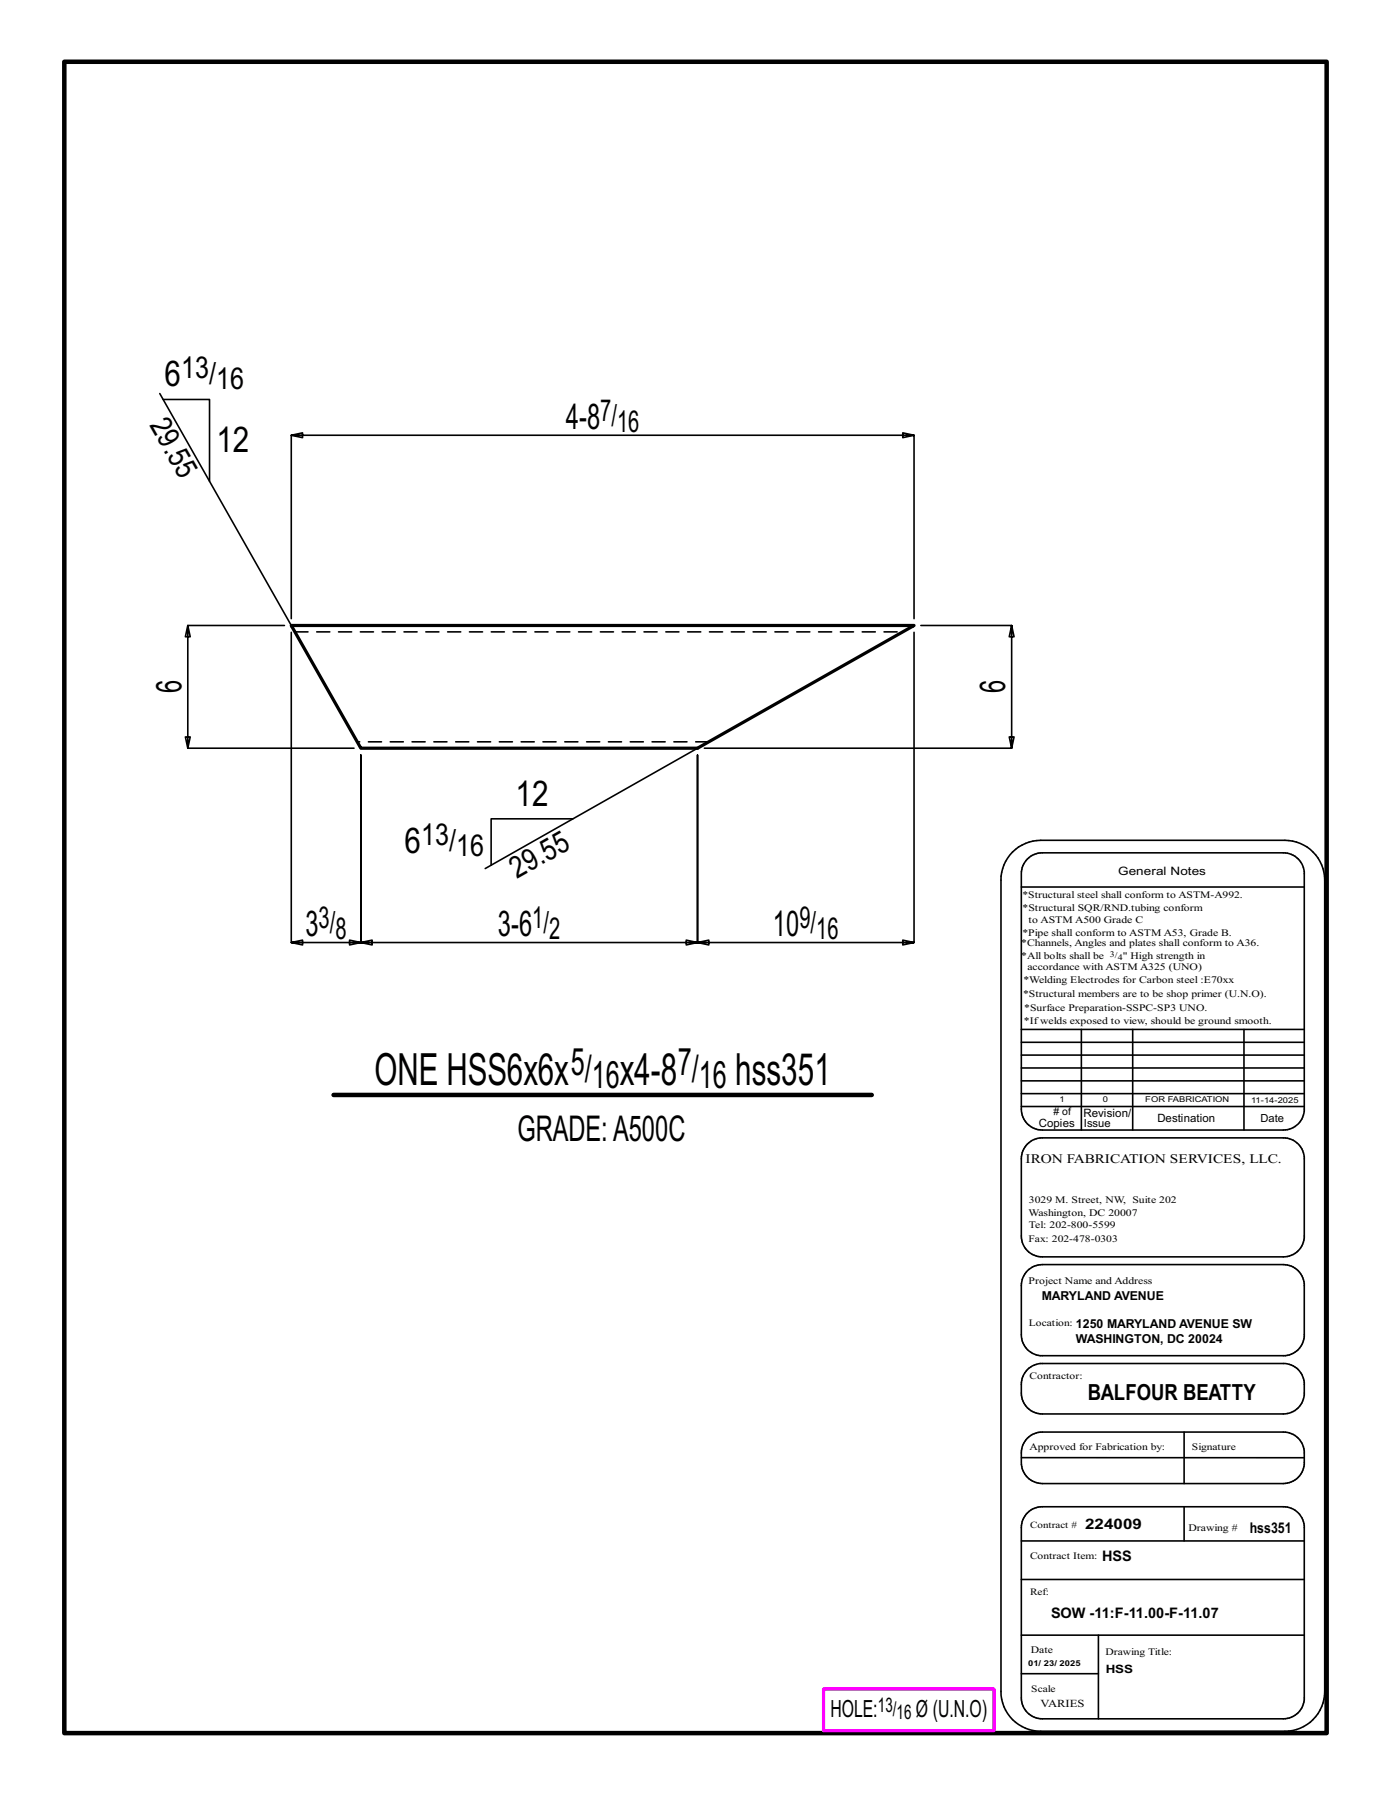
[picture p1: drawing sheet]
<svg xmlns="http://www.w3.org/2000/svg" width="216mm" height="279mm" viewBox="0 0 216 279" stroke-linecap="round" stroke-linejoin="round" font-family="sans-serif">
<defs><g id="words">
<g font-size="6.9">
<text x="58.1" y="168.4">ONE HSS6x6x</text>
<text x="96.2" y="168.4">x4-8</text>
<text x="114.1" y="168.4">hss351</text>
</g>
<g font-size="5.9">
<text x="88.6" y="166.9">5/</text>
<text x="105.2" y="166.9">7/</text>
<text x="91.9" y="168.9">16</text>
<text x="108.5" y="168.9">16</text>
</g>
<g font-size="5.5">
<text x="25.5" y="60">6</text>
<text x="33.6" y="70.1">12</text>
<text x="87.8" y="66.6">4-8</text>
<text x="28.2" y="107.6" transform="rotate(-90 28.2 107.6)">6</text>
<text x="156" y="107.6" transform="rotate(-90 156 107.6)">6</text>
<text x="80" y="125">12</text>
<text x="62.8" y="132.5">6</text>
<text x="47.4" y="145.3">3</text>
<text x="77.3" y="145.3">3-6</text>
<text x="120" y="145.3">10</text>
<text x="80.3" y="177.1">GRADE:A500C</text>
</g>
<g font-size="4.7">
<text x="28.1" y="58.7">13/</text>
<text x="23.1" y="66" transform="rotate(60 23.1 66)">29.5</text>
<text x="33.5" y="60.4">16</text>
<text x="93.2" y="65.3">7/</text>
<text x="95.8" y="67">16</text>
<text x="65.4" y="131.2">13/</text>
<text x="70.8" y="132.9">16</text>
<text x="80.2" y="136.5" transform="rotate(-30 80.2 136.5)">29.55</text>
<text x="49.5" y="144.1">3/</text>
<text x="52.1" y="145.7">8</text>
<text x="82.6" y="144.1">1/</text>
<text x="85.2" y="145.7">2</text>
<text x="124.1" y="144.1">9/</text>
<text x="126.7" y="145.7">16</text>
</g>
<g font-size="3.7">
<text x="128.9" y="266.6">HOLE:</text>
<text x="142.2" y="266.6">Ø (U.N.O)</text>
</g>
<text font-size="3.4" x="168.8" y="217.4">BALFOUR BEATTY</text>
<g font-size="3.1">
<text x="136.3" y="265.8">13/</text>
<text x="139.2" y="266.9">16</text>
</g>
<g font-size="2.3">
<text x="168.4" y="237.3">224009</text>
<text x="194" y="238">hss351</text>
<text x="171" y="242.3">HSS</text>
<text x="163.1" y="251.2">SOW -11:F-11.00-F-11.07</text>
</g>
<text font-size="2" x="159.2" y="180.5">IRON FABRICATION SERVICES, LLC.</text>
<g font-size="1.9">
<text x="161.7" y="201.8">MARYLAND AVENUE</text>
<text x="167" y="208.5">WASHINGTON, DC 20024</text>
<text x="167" y="206.1">1250 MARYLAND AVENUE SW</text>
</g>
<g font-size="1.8">
<text x="173.6" y="135.8">General Notes</text>
<text x="168.2" y="173.3">Revision/</text>
<text x="161.2" y="174.9">Copies</text>
<text x="179.6" y="174.2">Destination</text>
<text x="171.6" y="259.7">HSS</text>
</g>
<g font-size="1.7">
<text x="168.2" y="174.9">Issue</text>
<text x="195.7" y="174.2">Date</text>
<text x="161.5" y="265">VARIES</text>
</g>
<g font-size="1.6">
<text x="158.7" y="141.5">*Structural SQR/RND.tubing conform</text>
<text x="159.7" y="143.3">to ASTM A500 Grade C</text>
<text x="158.5" y="146.9">*Channels, Angles and plates shall conform to A36.</text>
<text x="158.5" y="148.8">*All bolts shall be</text>
<text x="158.7" y="145.2">*Pipe shall conform to ASTM A53, Grade B.</text>
<text x="174.3" y="148.8">&quot; High strength in</text>
<text x="158.8" y="154.8">*Structural members are to be shop primer (U.N.O).</text>
<text x="158.9" y="152.7">*Welding Electrodes for Carbon steel :E70xx</text>
<text x="159.5" y="150.6">accordance with ASTM A325 (UNO)</text>
<text x="158.9" y="158.9">*Ifwelds exposed to view, should be ground smooth.</text>
<text x="159" y="157">*Surface Preparation-SSPC-SP3 UNO.</text>
<text x="163.5" y="173.1"># of</text>
<text x="159.7" y="188.7">Washington, DC 20007</text>
<text x="159.7" y="190.6">Tel: 202-800-5599</text>
<text x="159.7" y="186.8">3029 M. Street, NW, Suite 202</text>
<text x="159.7" y="199.3">Project Name and Address</text>
<text x="159.8" y="225.1">Approved for Fabrication by:</text>
<text x="184.5" y="237.6">Drawing #</text>
<text x="160" y="256.6">Date</text>
</g>
<g font-size="1.5">
<text x="158.7" y="139.4">*Structural steel shall conform to ASTM-A992.</text>
<text x="159.7" y="192.7">Fax: 202-478-0303</text>
<text x="159.7" y="205.8">Location:</text>
<text x="159.8" y="214">Contractor:</text>
<text x="185" y="225.1">Signature</text>
<text x="159.9" y="237.1">Contract #</text>
<text x="159.9" y="241.9">Contract Item:</text>
<text x="159.9" y="247.6">Ref:</text>
<text x="171.6" y="256.9">Drawing Title:</text>
<text x="160.1" y="262.7">Scale</text>
</g>
<g font-size="1.3">
<text x="172.3" y="148.5">3/</text>
<text x="173.5" y="149">4</text>
</g>
<g font-size="1.2">
<text x="164.5" y="171.1">1</text>
<text x="171.2" y="171.1">0</text>
<text x="177.8" y="171.1">FOR FABRICATION</text>
<text x="194.2" y="171.2">11-14-2025</text>
<text x="159.6" y="258.7">01/ 23/ 2025</text>
</g>
</g></defs>
<g fill="none" stroke="#000" stroke-width=".25">
<path d="M24.8 61.1l31.2 55M25.3 62h7.2v12.7M44.2 97.1h-15.1l-.3 1.7h.7l-.4-1.7v19l-.3-1.7h.7l-.4 1.7h25.8M45.2 96v-28.4l1.8 .3v-.7l-1.8 .4h96.7l-1.8 .3v-.7l1.8 .4v28.4M45.2 98.1v48.2l1.8 .4v-.8l-1.8 .4h10.8l-1.7 .4v-.8l1.7 .4v-29.1v29.1l1.8 .4v-.8l-1.8 .4h52.3l-1.8 .4v-.8l1.8 .4v-29.1v29.1l1.7 .4v-.8l-1.7 .4h33.6l-1.8 .4v-.8l1.8 .4v-48.2M142.9 97.1h14.1l-.4 1.7h.8l-.4-1.7v19l-.4-1.7h.8l-.4 1.7h-47.7M108.3 116.1l-33 18.7M88.9 127.1h-12.7v7.2M157.2 132.3a6.3 6.3 0 0 1 4.3-1.9h37.9a6.2 6.2 0 0 1 6.2 6.2v126a6.2 6.2 0 0 1-6.2 6.1h-37.9a6.1 6.1 0 0 1-6.1-6.1v-126a6.1 6.1 0 0 1 1.8-4.3zM158.5 137.7h43.9M159.5 133.3a3.3 3.3 0 0 1 2.3-.9h37.4a3.3 3.3 0 0 1 3.2 2.9v37.2a3.2 3.2 0 0 1-3.2 2.9h-37.4a3.2 3.2 0 0 1-3.3-3.2v-36.6a3.2 3.2 0 0 1 1-2.3zM158.5 159.8h43.9"/>
<path d="M167.8 159.8v15.6M175.8 159.8v15.6M193.1 159.8v15.6M158.5 165.8h43.9M158.5 167.8h43.9M158.5 163.8h43.9M158.5 161.8h43.9M158.5 171.8h43.9M158.5 169.8h43.9M159.5 177.6a3.3 3.3 0 0 1 2.3-1h37.4a3.3 3.3 0 0 1 3.2 3v12.6a3.3 3.3 0 0 1-3.2 2.9h-37.4a3.2 3.2 0 0 1-3.3-3.2v-12a3.2 3.2 0 0 1 1-2.3zM159.5 197.2l1-.7 1.3-.2h37.4a3.3 3.3 0 0 1 3.2 2.9v8.3a3.2 3.2 0 0 1-2.9 2.9h-38.1a3.3 3.3 0 0 1-2.9-3.2v-8l.3-.9zM159.5 212.6l.7-.6 1.2-.4h37.8a3.2 3.2 0 0 1 3.2 3v2a3.3 3.3 0 0 1-3.2 2.9h-37.4a3.2 3.2 0 0 1-3.3-3.3v-1.3a3.3 3.3 0 0 1 1-2.3z"/>
<path d="M158.5 239.2h43.9M158.5 226.3h43.9M159.5 234.8a3.3 3.3 0 0 1 2.3-.9h37.4a3.3 3.3 0 0 1 3.2 2.9v27.1a3.3 3.3 0 0 1-3.2 2.9h-37.4a3.2 3.2 0 0 1-3.3-3.2v-26.5a3.2 3.2 0 0 1 1-2.3zM159.5 223.2a3.3 3.3 0 0 1 2.3-.9h37.4a3.3 3.3 0 0 1 3.2 2.9v2.1a3.3 3.3 0 0 1-3.2 3h-37.4a3.3 3.3 0 0 1-3.3-3.3v-1.5a3.2 3.2 0 0 1 1-2.3zM183.8 222.3v8M183.8 233.9v5.3M158.5 245.2h43.9M158.5 259.8h12M158.5 253.8h43.9M170.5 253.8v13"/>
</g>
<path d="M10 9.6h195.9v259.4h-195.9zM51.8 170h83.5" fill="none" stroke="#000" stroke-width=".7"/>
<path d="M127.8 262.2h26.5v6.4h-26.5z" fill="none" stroke="#f0f" stroke-width=".5"/>
<path d="M45.2 97.1h96.7l-33.6 19h-52.3z" fill="none" stroke="#000" stroke-width=".5"/>
<path d="M45.8 98.1h94.3M110 115.1h-54.6" fill="none" stroke="#000" stroke-width=".25" stroke-dasharray="2 1.4"/>
<use href="#words"/>
</svg>
